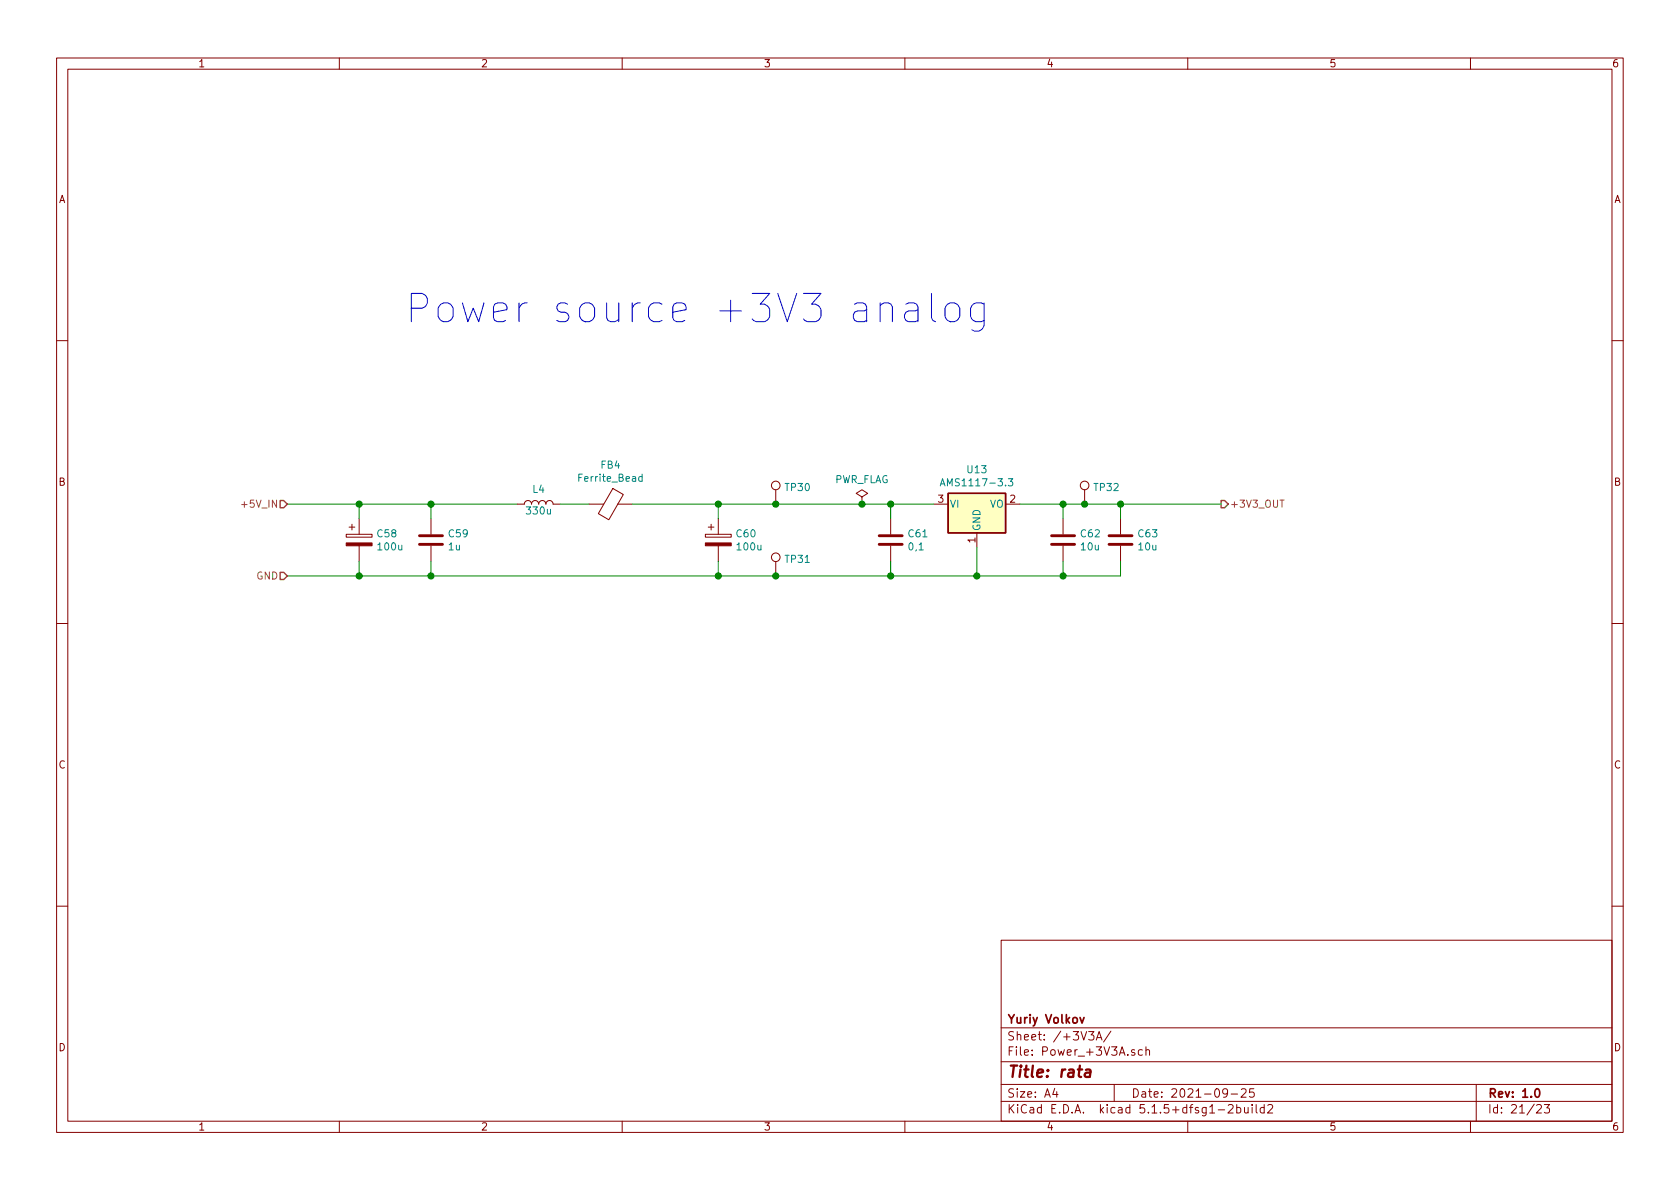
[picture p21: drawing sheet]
<svg xmlns="http://www.w3.org/2000/svg" width="297mm" height="210mm" viewBox="0 0 297 210" stroke-linecap="round" stroke-linejoin="round" font-family="sans-serif">
<defs><g id="words">
<text font-size="7" fill="#0000c2" x="86.7" y="57.1">Power source +3V3 analog</text>
<text font-size="2.8" fill="#840000" x="178" y="190.5">Title: rata</text>
<g font-size="2.1" fill="#840000">
<text x="178" y="184">Sheet: /+3V3A/</text>
<text x="178" y="181">Yuriy Volkov</text>
<text x="178" y="186.7">File: Power_+3V3A.sch</text>
<text x="178" y="196.9">KiCad E.D.A. kicad 5.1.5+dfsg1-2build2</text>
<text x="178" y="194.1">Size: A4</text>
<text x="200" y="194.1">Date: 2021-09-25</text>
<text x="263" y="194.1">Rev: 1.0</text>
<text x="263" y="196.9">Id: 21/23</text>
</g>
<g font-size="1.8" fill="#840000">
<text x="35" y="11.9">1</text>
<text x="85" y="11.9">2</text>
<text x="135" y="11.9">3</text>
<text x="185" y="11.9">4</text>
<text x="235" y="11.9">5</text>
<text x="285" y="11.9">6</text>
<text x="10.4" y="35.9">A</text>
<text x="285.4" y="35.9">A</text>
<text x="10.4" y="85.9">B</text>
<text x="165.9" y="88.9">3</text>
<text x="178.6" y="88.9">2</text>
<text x="285.4" y="85.9">B</text>
<text x="172.5" y="96" transform="rotate(-90 172.5 96)">1</text>
<text x="10.4" y="135.9">C</text>
<text x="285.4" y="135.9">C</text>
<text x="10.4" y="185.9">D</text>
<text x="285.4" y="185.9">D</text>
<text x="35" y="199.9">1</text>
<text x="85" y="199.9">2</text>
<text x="135" y="199.9">3</text>
<text x="185" y="199.9">4</text>
<text x="235" y="199.9">5</text>
<text x="285" y="199.9">6</text>
</g>
<g font-size="1.8" fill="#008484">
<text x="106.3" y="82.9">FB4</text>
<text x="171.1" y="83.7">U13</text>
<text x="94.2" y="87.2">L4</text>
<text x="102.5" y="85.2">Ferrite_Bead</text>
<text x="138.9" y="86.8">TP30</text>
<text x="147.4" y="85.4">PWR_FLAG</text>
<text x="167.3" y="86">AMS1117-3.3</text>
<text x="167.9" y="89.8">VI</text>
<text x="175" y="89.8">VO</text>
<text x="193.5" y="86.8">TP32</text>
<text x="66.8" y="95">C58</text>
<text x="79.4" y="95">C59</text>
<text x="93.2" y="91">330u</text>
<text x="130.3" y="95">C60</text>
<text x="160.7" y="95">C61</text>
<text x="173.4" y="94" transform="rotate(-90 173.4 94)">GND</text>
<text x="191.2" y="95">C62</text>
<text x="201.3" y="95">C63</text>
<text x="67" y="97.3">100u</text>
<text x="79.3" y="97.3">1u</text>
<text x="130.5" y="97.3">100u</text>
<text x="138.9" y="99.5">TP31</text>
<text x="160.8" y="97.3">0,1</text>
<text x="191.2" y="97.3">10u</text>
<text x="201.4" y="97.3">10u</text>
</g>
<g font-size="1.8" fill="#848400">
<text x="43.3" y="89.8">+5V_IN</text>
<text x="217.4" y="89.8">+3V3_OUT</text>
<text x="45.3" y="102.5">GND</text>
</g>
</g></defs>
<g fill="none" stroke="#840000" stroke-width=".18">
<path d="M10 10.3h277v189.9h-277zM12 12.2h273v186.1h-273zM60 10.3v1.9M110 10.3v1.9M160 10.3v1.9M210 10.3v1.9M260 10.3v1.9M10 60.2h2M285 60.2h2M61.2 94.5h4.6v.5h-4.6zM61.7 93.2h1M62.2 92.7v1"/>
<path d="M63.5 91.7v2.8M63.5 96.5v2.8M76.2 91.7v2.8M76.2 96.5v2.8M91.4 89.1h1.3a.63 .63 0 0 1 .6-.6 .63 .63 0 0 1 .7 .6 .63 .63 0 0 1 .6-.6 .63 .63 0 0 1 .6 .6 .63 .63 0 0 1 .7-.6 .63 .63 0 0 1 .6 .6 .63 .63 0 0 1 .7-.6 .63 .63 0 0 1 .6 .6h1.3M104.1 89.1h2.6M108.4 86.4l1.8 1-2.6 4.5-1.8-1.1zM109.2 89.1h2.6M124.7 94.5h4.6v.5h-4.6zM125.2 93.2h1M125.7 92.7v1M127 91.7v2.8"/>
<path d="M127 96.5v2.8M137.2 86.6v2.5M137.2 99.3v2.5M152.4 87.9l1-.7-1-.6-1 .6 1 .7v1.2M152.4 89.1h.1M157.5 91.7v2.8M157.5 96.5v2.8M165.1 89.1h2.5M172.7 94.2v2.6M177.8 89.1h2.5M188 91.7v2.8M188 96.5v2.8"/>
<path d="M191.8 86.6v2.5M198.1 91.7v2.8M198.1 96.5v2.8M10 110.3h2M285 110.3h2M10 160.2h2M177 166.3h108v32h-108zM285 160.2h2M60 198.3v1.9M110 198.3v1.9M160 198.3v1.9M177 194.8h108"/>
<path d="M177 191.8h108M177 187.8h108M177 181.8h108M186.5 192.5l-.4 1h1M186.8 193v1M192.5 182.4h.9l-.5 .6 .4 .1v.7l-.2 .1-.6-.1M193.8 183.9l.5-1.5 .5 1.5M194 183.5h.7M196.4 182.3l-1.3 2M197 191.8v3M200.6 185.7l-.3-.1-.2 .2v.2l.5 .2v.3h-.5M202 185.7l-.5-.1-.2 .3v.6l.2 .1 .5-.1"/>
<path d="M202.6 185.7l.2-.1 .4 .1 .1 .9M202.6 185.1v1.5M210 198.3v1.9M215.4 196.3h1.1M217 193.2l-.1 .2a.48 .48 0 0 1-.6-.1v-.6a.48 .48 0 0 1 .6-.1l.1 .1a1.19 1.19 0 0 1-.2 1.2l-.5 .1M217.2 195.5l.2-.2h.4l.2 .5-.9 1h.9M217.7 193.5h1.1M218.7 195.9l.4-.1 .3 .3-.1 .6h-.6M218.7 195.3v1.5M219.5 192.7l.2-.2h.3l.3 .2v.3v.2l-.9 .8h.9M220 195.8l.1 .9 .3 .1 .3-.1M220.7 195.8v1"/>
<path d="M221.4 195.3v.2M221.4 195.8v1M221.7 192.5h-.7l-.1 .7 .2-.1 .5 .1 .2 .2-.1 .5-.2 .1-.6-.1M222.1 195.3v1.3l.2 .2M223.5 195.9l-.4-.1-.3 .3 .1 .6 .2 .1 .4-.1M223.5 195.3v1.5M224.2 195.5l.2-.2h.3l.3 .5-.9 1h.9M260 198.3v1.9M261 191.8v6.5M271.7 195.5l.2-.2h.4l.2 .5-.9 1h.9M273 195.3h1l-.5 .6 .4 .1v.7l-.2 .1-.7-.1"/>
<circle cx="137.2" cy="98.5" r=".76"/>
<circle cx="137.2" cy="85.8" r=".76"/>
<circle cx="191.8" cy="85.8" r=".76"/>
</g>
<path d="M191 179.9l.3 1 .4-1M271.5 192.7l.2-.2a.81 .81 0 0 1 .6 .6 .81 .81 0 0 1-.3 .8l-.1 .1a.79 .79 0 0 1-.4-1.3z" fill="none" stroke="#840000" stroke-width=".3"/>
<path d="M192 189.2h.8v.2l-.1 1M192.8 189.6l-.7 .1a.4 .4 0 0 0-.3 .3 .4 .4 0 0 0 .2 .4l.7-.1" fill="none" stroke="#840000" stroke-width=".41"/>
<path d="M74.2 96.3h4M74.2 94.7h4M155.4 96.3h4.1M155.4 94.7h4.1M185.9 96.3h4.1M185.9 94.7h4.1M196.1 96.3h4.1M196.1 94.7h4.1" fill="none" stroke="#840000" stroke-width=".51"/>
<path d="M113.5 84.3h-.3l-.3 .2 .2 .6h.4M113.5 83.8v1.3M166.2 85.9l.4-1.2 .5 1.2M166.4 85.6h.6M178.3 84.7h.8l-.5 .4 .4 .2 .1 .4-.3 .2-.5-.1" fill="none" stroke="#008484" stroke-width=".18"/>
<g fill="#840000" stroke="#840000" stroke-width=".18">
<path d="M124.7 96h4.6v.5h-4.6z"/>
<path d="M61.2 96h4.6v.5h-4.6z"/>
</g>
<path d="M167.6 87.2h10.2v7h-10.2z" fill="#ffffc2" stroke="#ffffc2" stroke-width=".18"/>
<path d="M167.6 87.2h10.2v7h-10.2z" fill="none" stroke="#840000" stroke-width=".25"/>
<g fill="none" stroke="#008400" stroke-width=".18">
<path d="M50.8 89.1h40.6M63.5 89.1v2.6M63.5 99.3v2.5M76.2 89.1v2.6M76.2 99.3v2.5M99.1 89.1h5M111.8 89.1h53.3M127 89.1v2.6M127 99.3v2.5M157.5 89.1v2.6M157.5 99.3v2.5M172.7 96.8v5"/>
<path d="M180.3 89.1h35.6M188 89.1v2.6M188 99.3v2.5M198.1 99.3v2.5h-147.3M198.1 89.1v2.6"/>
</g>
<path d="M42.7 89.2h1M226.3 88.4h.8" fill="none" stroke="#848400" stroke-width=".18"/>
<path d="M49.5 88.5h.7l.6 .6-.6 .7h-.7zM215.9 88.5h.6l.7 .6-.7 .7h-.6zM49.5 101.2h.7l.6 .6-.6 .7h-.7z" fill="none" stroke="#848400" stroke-width=".25"/>
<path d="M72.7 54.5h1.9a1.36 1.36 0 0 0 1-1.3 1.36 1.36 0 0 0-1-1.3h-1.9v5M78 53.8a1.39 1.39 0 0 1 2.1 .7v1.5a1.38 1.38 0 0 1-1.3 .9 1.38 1.38 0 0 1-1.3-.9v-1.5zM81.8 53.6l.9 3.3 1-2.4 .9 2.4 1-3.3M174 53.6v4a1.37 1.37 0 0 1-2.2 .7M174 53.8l-.5-.2h-1l-.7 .4-.2 .5v1.5l.5 .7 .4 .2h1l.5-.2" fill="none" stroke="#0000c2" stroke-width=".18"/>
<g fill="#008400" stroke="#008400" stroke-width=".25">
<circle cx="157.5" cy="89.1" r=".51"/>
<circle cx="188" cy="101.8" r=".51"/>
<circle cx="152.4" cy="89.1" r=".51"/>
<circle cx="191.8" cy="89.1" r=".51"/>
<circle cx="172.7" cy="101.8" r=".51"/>
<circle cx="63.5" cy="101.8" r=".51"/>
<circle cx="188" cy="89.1" r=".51"/>
<circle cx="63.5" cy="89.1" r=".51"/>
<circle cx="127" cy="101.8" r=".51"/>
<circle cx="137.2" cy="89.1" r=".51"/>
<circle cx="76.2" cy="101.8" r=".51"/>
<circle cx="157.5" cy="101.8" r=".51"/>
<circle cx="198.1" cy="89.1" r=".51"/>
<circle cx="76.2" cy="89.1" r=".51"/>
<circle cx="137.2" cy="101.8" r=".51"/>
<circle cx="127" cy="89.1" r=".51"/>
</g>
<use href="#words"/>
</svg>
